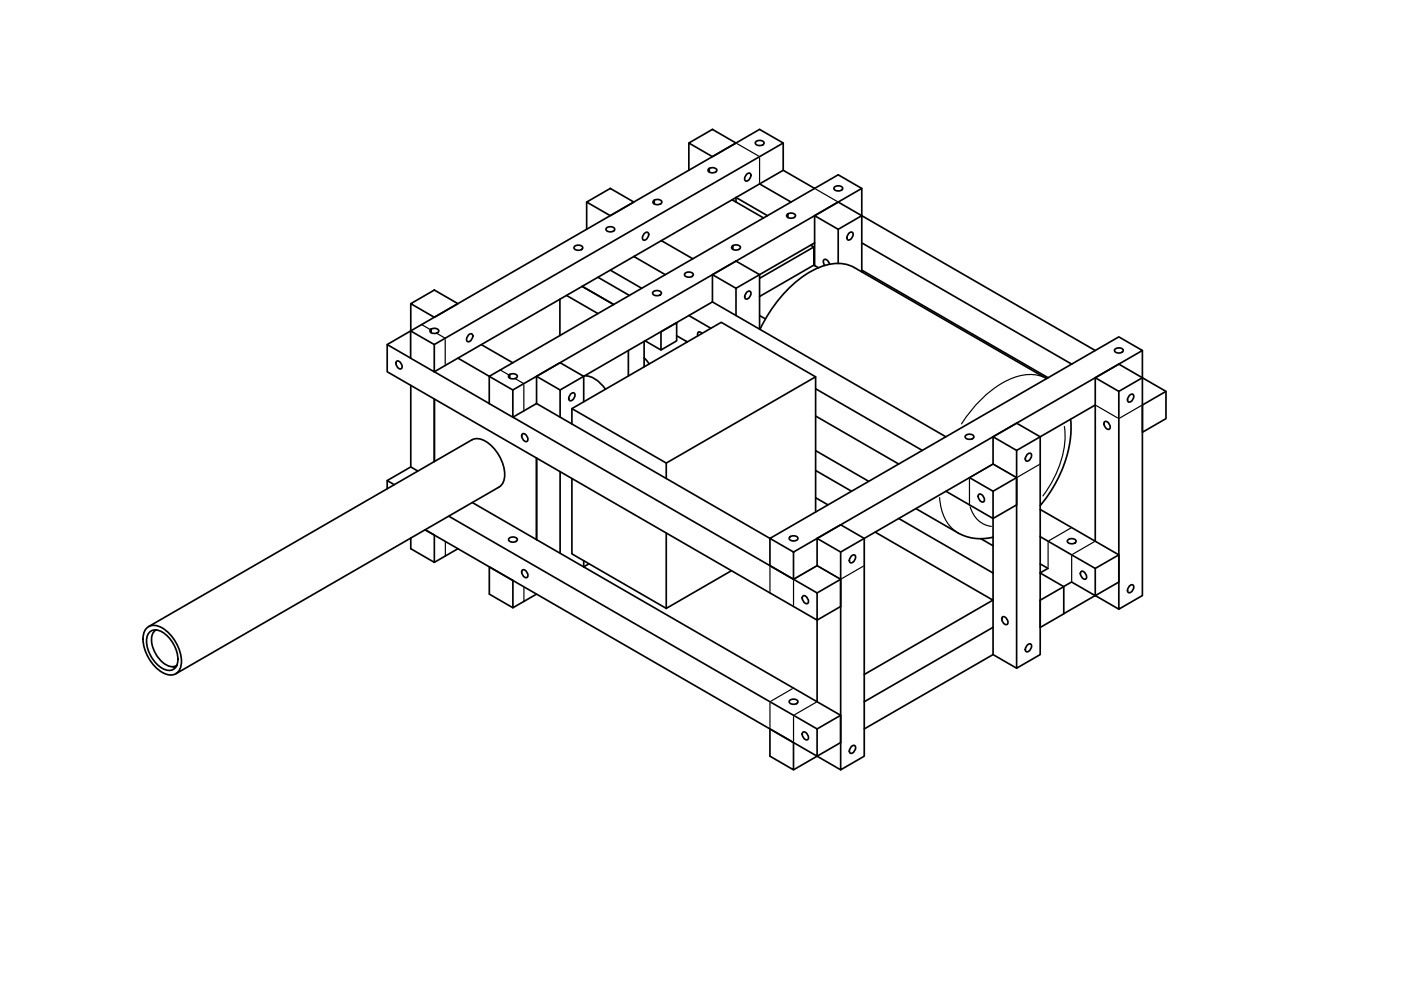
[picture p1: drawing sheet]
<svg xmlns="http://www.w3.org/2000/svg" width="420mm" height="297mm" viewBox="0 0 420 297" stroke-linecap="round" stroke-linejoin="round" font-family="sans-serif">
<!-- layer: Visible -->
<g fill="none" stroke="#000" stroke-width=".51">
<path d="M206.6 42.9l7.1-4.1 7 4.1-7 4.1zM206.6 42.9v8.1M212.5 50.6a1.62 1.62 0 0 1 2.5 .4 1.54 1.54 0 0 1-2.7 0zM212.7 50.5v1.1M219.6 59.9l9.4 5.4M223.9 52.2a.69 .69 0 0 1 1.2 0 1.61 1.61 0 0 1-1.5 2 1.48 1.48 0 0 1 .3-2zM226.6 42.6a1.61 1.61 0 0 1 2.6 .3 1.51 1.51 0 0 1-2.7 0zM227.8 55.1l9.4 5.5M227.8 55.1l-97.5 56.3 16.4 9.6M234.9 42.9l-104.7 60.4-7.1-4.1 104.7-60.4 7.1 4.1v8.1M234.9 51l9.4 5.5M234.9 51l-7.1 4.1"/>
<path d="M244.3 56.5l7.1-4.1 7 4.1v8.2M244.3 56.5l-97.6 56.3 7.1 4.1 97.6-56.3M250.2 56.2a1.61 1.61 0 0 1 2.5 .3 1.51 1.51 0 0 1-2.6 0zM258.4 56.5l-7 4.1M172.2 74a1.62 1.62 0 0 1 2.6 .2 1.51 1.51 0 0 1-2.7 0zM175.9 60.6l7.1-4.1 7.1 4.1-7.1 4.1zM175.9 60.6v8.1M181.8 68.4a1.61 1.61 0 0 1 2.6 .3 1.51 1.51 0 0 1-2.7 0zM190.1 76.9l9.4 5.4M190.3 76.8v.2M193.3 69.9a.69 .69 0 0 1 1.2 0 1.61 1.61 0 0 1-1.6 2 1.48 1.48 0 0 1 .4-2zM196.2 60a.72 .72 0 0 0-.3 .9 .72 .72 0 0 0 .9 .4 1.18 1.18 0 0 0 1.7-.9 1.77 1.77 0 0 0-2.3-.4v1.1"/>
<path d="M198.3 72.1l9.5 5.5M219.8 73.6a.72 .72 0 0 0-.3 1 .72 .72 0 0 0 .9 .3l1.3-.2M220.7 60.6v-1.4l9.5 5.5M221.7 74.7a.72 .72 0 0 0 .3-.9 .72 .72 0 0 0-.9-.4l-1.3 .2v1.1M236.3 64.1v1.1M236.3 64.1a1.36 1.36 0 0 1 2.2 .7l-.3 .4M236.3 64.1a.72 .72 0 0 0-.3 .9 .72 .72 0 0 0 .9 .4l1.3-.2M243.1 73.5l1 .5M244.1 79.5v-5.5l-16.3 9.4M244.1 79.5l1.3 .7M244.1 79.5l-16.3 9.4M244.3 64.7l7.1-4.1 7 4.1-7 4z"/>
<path d="M244.3 72.8l-16.5 9.5v16.4M244.3 64.7v14.9M248.8 79.2l-.6-1.1a.7 .7 0 0 0-1.2 0v.7l.3 .8M251.4 68.7v10.3M254.6 69.9a.69 .69 0 0 1 1.2-.1 1.61 1.61 0 0 1-1.5 2.1 1.48 1.48 0 0 1 .3-2zM258.4 64.7v16.8M258.4 72.8l63 36.3M258.4 64.7l70.1 40.4M123.1 99.2l-7 4.1v8.1l128.9 74.5v-8.2l-7-4.1M123.2 91l7.1-4.1 7 4.1-7 4.1zM123.2 91l-.1 16.4M129.3 98.6l-.3 .4a1.42 1.42 0 0 0 2.2 .7 .71 .71 0 0 0 .3-.9 .71 .71 0 0 0-.9-.4l-1.3 .2v1.2"/>
<path d="M167.9 89.7v10.9M169.9 88.5l9.4 5.5M174.6 85.8l9.4 5.5M179.3 83.1l9.4 5.4M183 81l9.4 5.4M195.8 87.6a1.61 1.61 0 0 1 2.6 .3 1.51 1.51 0 0 1-2.7 0zM198.2 99.4v.1M198.2 99.5l4.7-2.8v5.5l-4.7 2.7zM202.9 96.7h.1M205.4 82a1.61 1.61 0 0 1 2.5 .3 1.51 1.51 0 0 1-2.6 0zM206.6 94.6l6.6 3.8M210.5 99.9a.74 .74 0 0 0-1-.4 .74 .74 0 0 0-.2 1.2"/>
<path d="M213.7 82.3l7-4 7.1 4-7.1 4.1zM213.7 82.3v8.2M213.7 90.5l-38.7 22.3v7.6M213.7 90.5l70 40.4M220.7 86.4v8.2M224 87.6a.69 .69 0 0 1 1.1-.1 1.61 1.61 0 0 1-1.5 2.1 1.48 1.48 0 0 1 .4-2zM227.8 94.6l1.8 1M256.2 80.2l57.7 33.3M256.2 80.2a12.5 12.5 0 0 0-12.1 .7 38.8 38.8 0 0 0-16.2 17.8M258.4 81l55.9 32.2M116.1 103.3l7 4M119 108.2a1.51 1.51 0 0 1 1.3 2.3 1.51 1.51 0 0 1-1.3-2.3z"/>
<path d="M123.2 115.5v24.5M130.2 103.3v8.1l-7.1-4M130.3 119.6v18.8M137.3 107.3l9.4 5.5v8.2l7.1 4.1v-8.2M140.6 100.4a.69 .69 0 0 1 1.1-.1 1.61 1.61 0 0 1-1.5 2.1 1.48 1.48 0 0 1 .4-2zM144.4 103.3l9.4 5.4M152.7 112.4a1.68 1.68 0 0 1 2.5 .4 1.53 1.53 0 0 1-2.7 .1zM152.9 112.3v1.1M160.9 112.8l7.1-4.1 7 4.1-7 4.1zM160.9 112.8v8.2M168 116.9v8.1M171.2 118.1a.69 .69 0 0 1 1.2-.1 1.61 1.61 0 0 1-1.6 2.1 1.48 1.48 0 0 1 .4-2z"/>
<path d="M175.3 112.7a7.7 7.7 0 0 1 6.3 4M188.4 105.1v7.6M193.2 102.3v7.7M193.2 107.2l1.5 1.9M193.5 102.2l4.7 2.7M202.9 100.6l3.2 1.9M205.7 102.2l.3 .4M244.6 113l-28.3-16.4-44.8 25.9M244.6 116.5l32 18.5M328.5 113.2l7 4.1 7.1-4.1M334.3 104.8a1.61 1.61 0 0 1 2.6 .2 1.51 1.51 0 0 1-2.7 0zM335.5 117.3v65.3l7.1-4.1v-57.1"/>
<path d="M338.8 118.5a.69 .69 0 0 1 1.1-.1 1.61 1.61 0 0 1-1.5 2.1 1.48 1.48 0 0 1 .4-2zM342.6 113.2l7.1 4.1v8.2l-7.1 4.1v-8.2M342.6 105.1v8.1M349.7 117.3l-7.1 4.1M141.5 131.9l-96.9 55.9M141.5 131.8a5.4 5.4 0 0 1 6.1 2 11.4 11.4 0 0 1 3.4 10.5l-.8 1.3-.5 .4-97 56M153.8 125l84.2 48.6M156.7 130a1.51 1.51 0 0 1 1.3 2.3 1.51 1.51 0 0 1-1.3-2.3zM160.9 121l70 40.4v8.2l7.1 4v-8.1l104.6-60.4-7.1-4.1-104.6 60.4 7.1 4.1M160.9 137.3v24.4M160.9 121l-7.1 4.1M171.5 127.1v-4.6l28.3 16.3"/>
<path d="M199.8 138.8l44.8-25.8v40.5M199.8 138.8v4.6M244.6 135.1l15.9 9.2M244.6 124.7l24.9 14.4M289.5 130.6a1.61 1.61 0 0 1 2.6 .3 1.51 1.51 0 0 1-2.7 0zM297.8 139.1v-8.2l7.1-4.1 7.1 4.1v65.3l-7.1 4.1v-57.1M297.8 139.1l7.1 4.1v8.1l-7.1 4.1v40.8l7.1 4.1M297.8 139.1l-45.7 26.4-7.1-4.1M304.9 135v8.2M308.1 136.2a.69 .69 0 0 1 1.2-.1 1.61 1.61 0 0 1-1.5 2.1 1.48 1.48 0 0 1 .3-2zM321.1 125.7l.1 3.3-.3 3.3-1.6 6.4-1 2.5-2 4-2.4 3.9-1.9 2.4M328.5 121.4l-23.6 13.6-7.1-4.1"/>
<path d="M328.5 121.4v-8.2l7-4.1 7.1 4.1v8.2M328.5 121.4v40.8M331.3 126.4a1.51 1.51 0 0 1 1.4 2.3 1.51 1.51 0 0 1-1.4-2.3zM116.1 144l2.1 1.3M125.3 141.2l-2.1-1.2-7.1 4v2.5M127.5 158.8l103.4 59.7M134.6 154.7l110.4 63.8v8.2l-7-4.1M141.6 150.6l103.4 59.7M168 141.4v24.4M171.5 143.4v22.6l28.3 16.4M199.8 159.8v22.6M244.6 149.2l3.7 2.1"/>
<path d="M244.6 141l10.8 6.2M262.5 159.5l35.3 20.4-38.6 22.3M269.5 155.4l28.3 16.4M274.7 152.4l12.5 7.3a14.4 14.4 0 0 0 10.6 1.3M290.7 143.2l7.1 4v8.2l-14.1-8.2M293.6 148.1a1.51 1.51 0 0 1 1.4 2.3 1.51 1.51 0 0 1-1.4-2.3zM304.9 143.2l-7.1 4M312 152.7l16.5 9.5M130.3 160.4v8.2l-7.1-4.1v-3.2M137.3 164.5l-7 4.1M146.7 169.9l7.1 4.1v8.2l-7.1-4.1zM152.6 161.4a1.62 1.62 0 0 1 2.6 .3 1.51 1.51 0 0 1-2.7 0z"/>
<path d="M156.7 170.8a1.51 1.51 0 0 1 1.3 2.3 1.51 1.51 0 0 1-1.3-2.3zM160.9 178.1l-7.1 4.1M175 168v1.9l1.7-.9M219.4 171.1l-19.6 11.3M236.8 161.1a1.62 1.62 0 0 1 2.5 .3 1.51 1.51 0 0 1-2.6 0zM240.9 178.6a1.51 1.51 0 0 1 1.3 2.3 1.51 1.51 0 0 1-1.3-2.3zM245 169.6v-8.2l7.1-4.1 7.1 4.1v65.3l-7.1 4v-57.1M245 169.6l7.1 4v8.2l-7.1 4.1v24.4M245 169.6l-7 4M252.1 165.5v8.1M252.1 173.6l-7.1 4.1M255.4 166.7a.69 .69 0 0 1 1.1-.1 1.61 1.61 0 0 1-1.5 2.1 1.48 1.48 0 0 1 .4-2z"/>
<path d="M294.2 161.5l3.6 2.1M312 171.8l7 4v8.2l-7 4.1v-8.2l9.4-5.5M312 160.9l16.5 9.5v8.1l-7.1-4M312 169l2.3 1.3-2.3 1.4M320.2 161.9a1.61 1.61 0 0 1 2.5 .3 1.51 1.51 0 0 1-2.6 0zM324.3 171.3a1.51 1.51 0 0 1 1.3 2.3 1.51 1.51 0 0 1-1.3-2.3zM328.4 178.5l-9.4 5.4M328.5 162.2l7 4.1v8.2l-7 4M328.5 162.2h-.1M328.5 178.5l7 4.1M335.5 166.3l-7 4.1M338.8 175.6a.69 .69 0 0 1 1.1-.1 1.61 1.61 0 0 1-1.5 2.1 1.48 1.48 0 0 1 .4-2z"/>
<path d="M44 188.3a3.7 3.7 0 0 1 4.7-.1 12.4 12.4 0 0 1 5.6 11 3.2 3.2 0 0 1-4.7 2.8 12.2 12.2 0 0 1-6.6-11.5l.2-.9zM45.1 189.3a3.6 3.6 0 0 1 4.3 .7 9.6 9.6 0 0 1 3.7 9.3 2.74 2.74 0 0 1-4.4 1 9.6 9.6 0 0 1-4.5-9.9zM46.8 188.8l-.1 .1M46.8 188.8a4.1 4.1 0 0 0-1.1 5 8.6 8.6 0 0 0 5.7 6l1.5-.2M51.9 199.9l.8 .2M297.8 196.2l-38.6 22.3M297.8 188l-38.6 22.3M300.7 184.9a1.51 1.51 0 0 1 1.3 2.3 1.51 1.51 0 0 1-1.3-2.3zM308.1 193.3a.69 .69 0 0 1 1.2 0 1.61 1.61 0 0 1-1.5 2 1.48 1.48 0 0 1 .3-2zM230.9 218.5v8.2l7.1 4v-8.1M230.9 218.5l7.1 4.1M236.8 210a1.61 1.61 0 0 1 2.5 .3 1.51 1.51 0 0 1-2.6 0z"/>
<path d="M240.9 219.4a1.51 1.51 0 0 1 1.3 2.3 1.51 1.51 0 0 1-1.3-2.3zM245 210.3l7.1 4.1v8.2l-14.1 8.1M252.1 214.4l-7.1 4.1M245 226.7l7.1 4M255.4 223.8a.69 .69 0 0 1 1.1-.1 1.61 1.61 0 0 1-1.5 2.1 1.48 1.48 0 0 1 .4-2z"/>
</g>
<!-- layer: Visible Narrow -->
<g fill="none" stroke="#000" stroke-width=".36">
<path d="M221.1 43.1l6.4 3.6M227.8 47.4v7.3M244.7 56.7l6.3 3.7M126.6 97.4l2.3 1.3M131 99.9l2.4 1.4M133.5 101.8v7.3M150.2 111l2.3 1.3M154.6 113.5l2.4 1.4M157.1 115.4v7.4M312.8 113a13.9 13.9 0 0 0-12.2 1.8 37 37 0 0 0-12.2 12.3M297.5 139.3l-6.4 3.7M298.2 139.3l6.3 3.7"/>
<path d="M311.6 139.3l-6.4 3.7M319.2 127.8a28.9 28.9 0 0 1-6.4 20.8M328.8 121.6l6.4 3.7M342.2 121.6l-6.3 3.7M281.8 149.1a13 13 0 0 0 5 10.3M290.7 143.6v7.3M291 151.9a7.6 7.6 0 0 0 6.3 5.9M321 158.3l-6.3 3.7M133.6 162.5v3.9M157.1 176.1v3.9M230.9 170v7.3M238 174v7.4"/>
<path d="M244.7 169.7l-6.4 3.7M245.4 169.7l6.4 3.7M258.8 169.7l-6.3 3.7M314.3 162.6v7.3M321.4 166.7v7.4M328.1 162.4l-6.4 3.7M230.9 210.7v7.4M237.6 206.4l-6.3 3.7M238 214.8v7.4M244.7 210.5l-6.4 3.7"/>
</g>
</svg>
